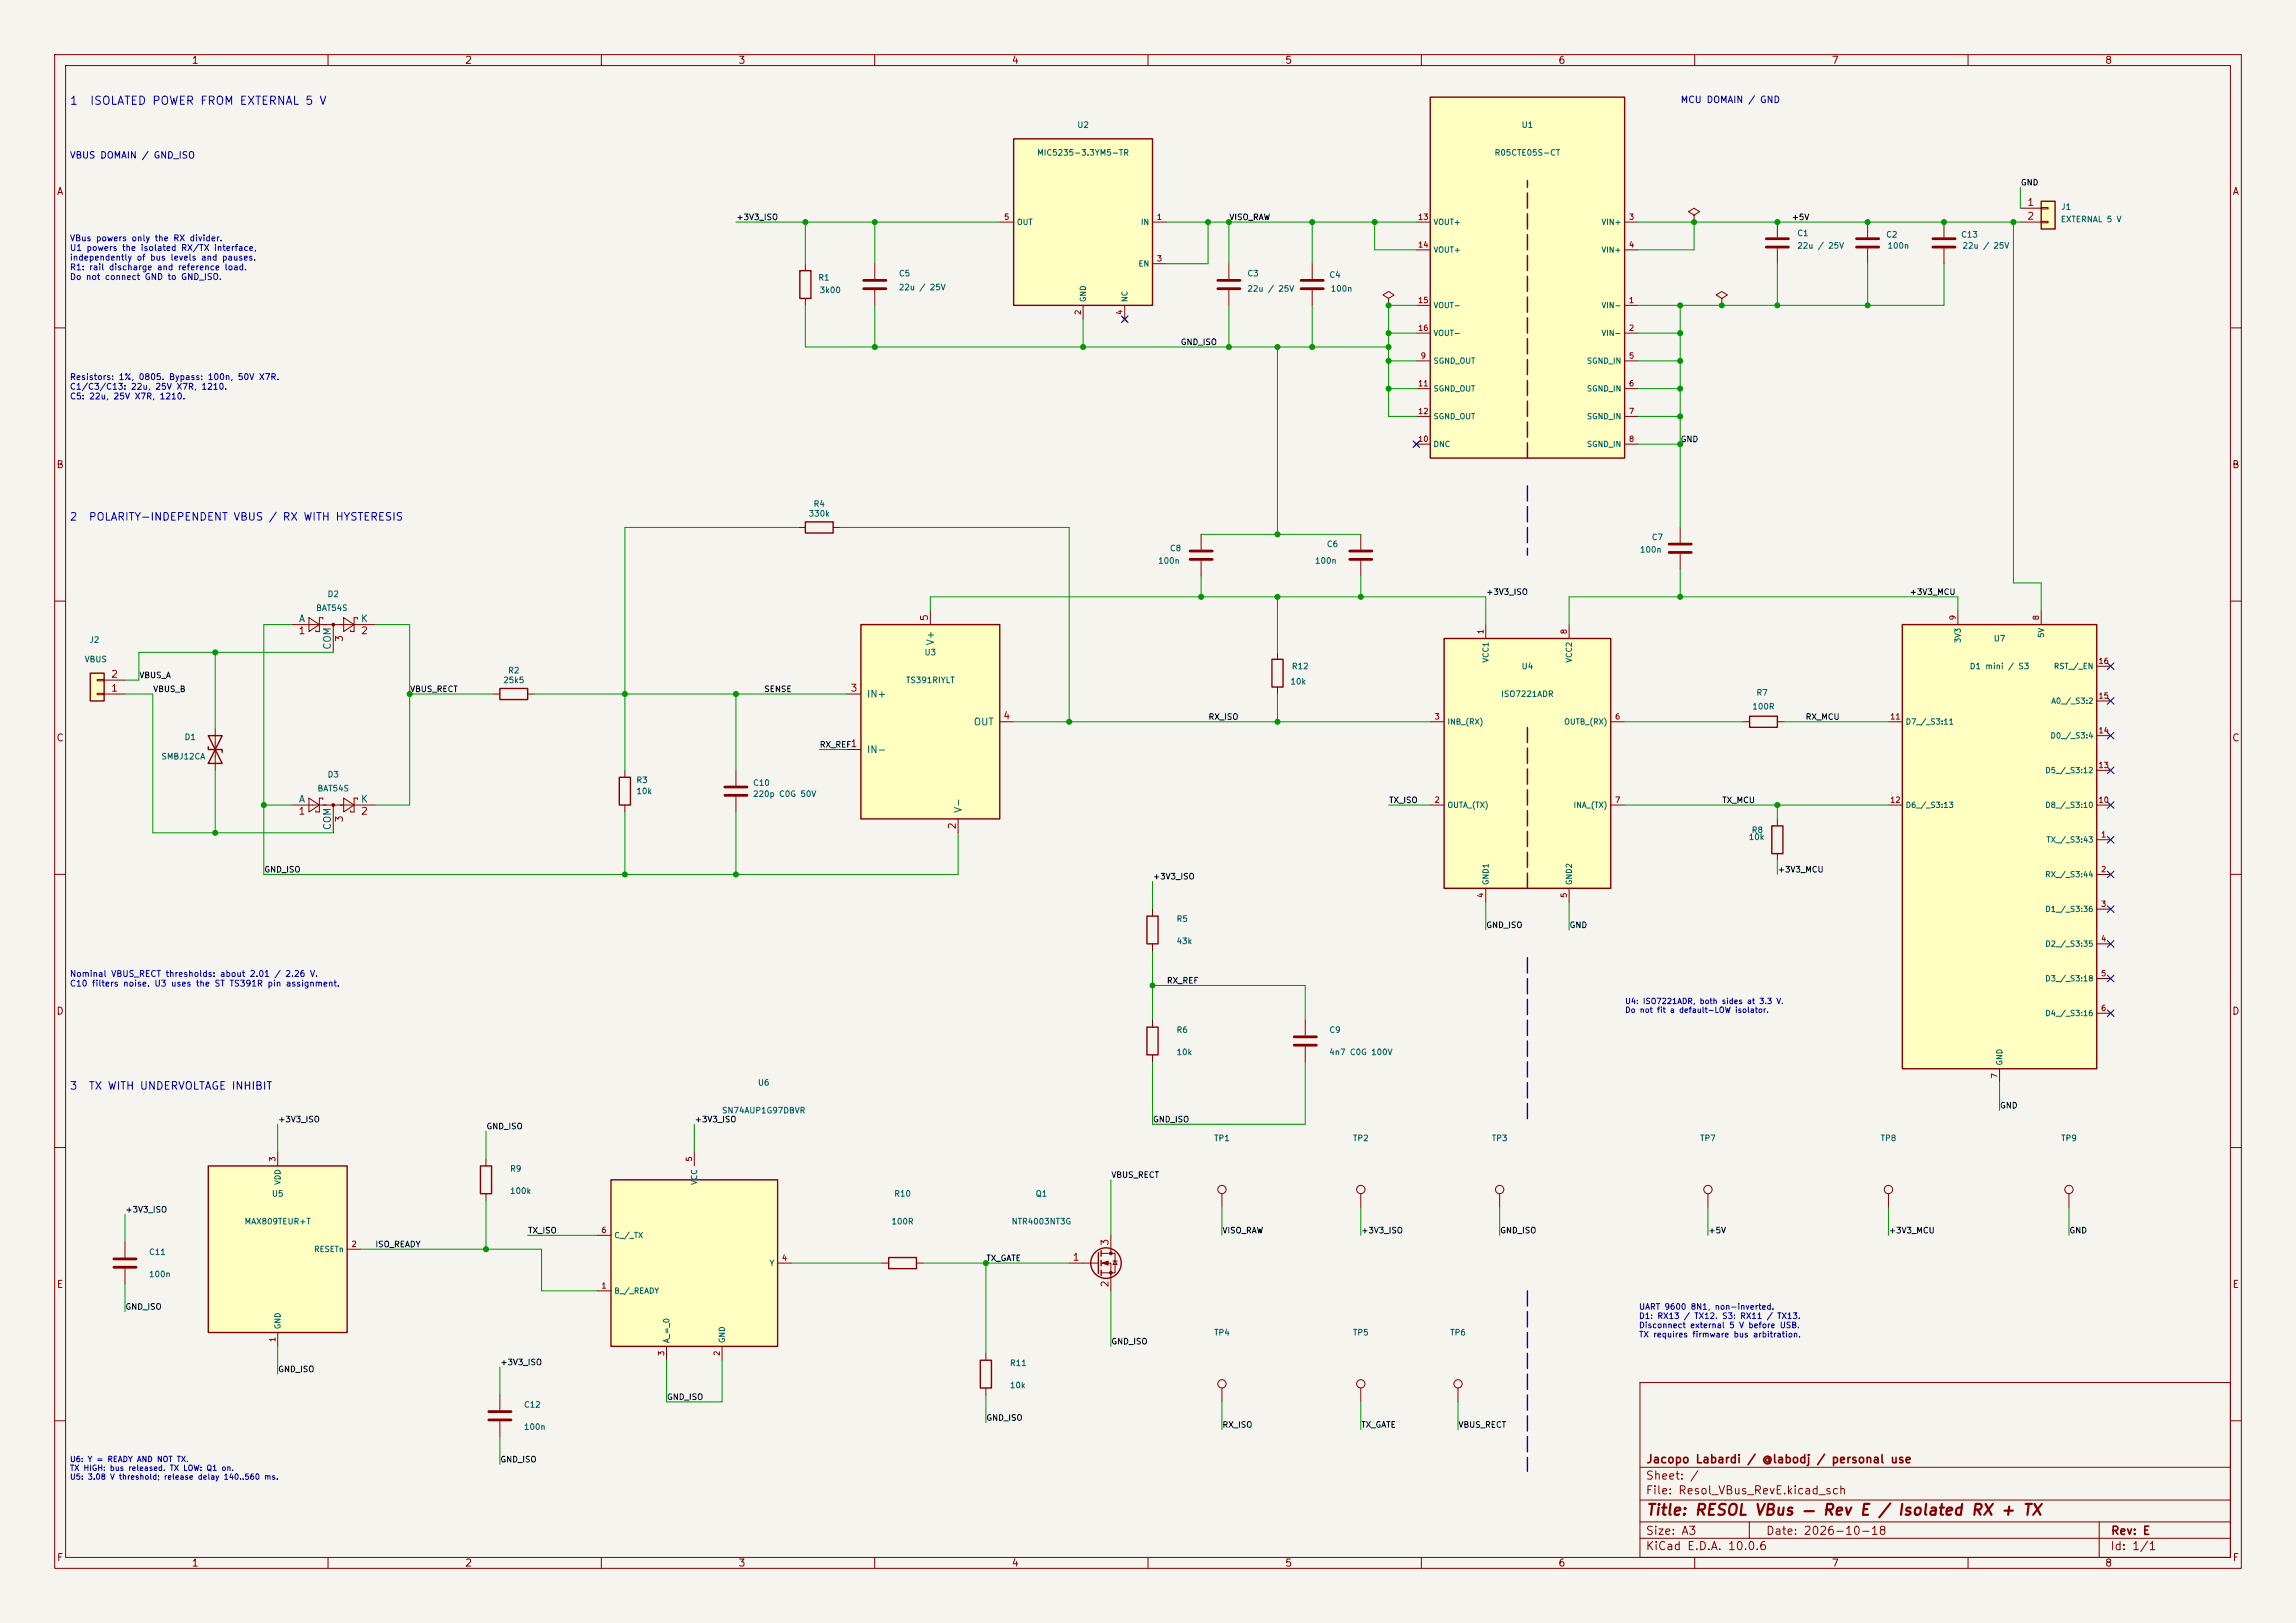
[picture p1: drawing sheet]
<svg xmlns="http://www.w3.org/2000/svg" width="420mm" height="297mm" viewBox="0 0 420 297" stroke-linecap="round" stroke-linejoin="round" font-family="sans-serif">
<defs><g id="words">
<text font-size="2" fill="#840000" x="301" y="277.8">Title: RESOL VBus — Rev E / Isolated RX + TX</text>
<g font-size="1.5" fill="#0000c2">
<text x="12.7" y="19.5">1</text>
<text x="16.4" y="19.5">ISOLATED POWER FROM EXTERNAL 5 V</text>
</g>
<g font-size="1.5" fill="#840000">
<text x="301" y="268.1">Jacopo Labardi / @labodj / personal use</text>
<text x="300.9" y="273.8">File: Resol_VBus_RevE.kicad_sch</text>
<text x="300.9" y="271.1">Sheet: /</text>
<text x="300.9" y="281.2">Size: A3</text>
<text x="322.9" y="281.2">Date: 2026-10-18</text>
<text x="386" y="281.2">Rev: E</text>
<text x="300.9" y="284">KiCad E.D.A. 10.0.6</text>
<text x="385.9" y="284">Id: 1/1</text>
</g>
<g font-size="1.4" fill="#0000c2">
<text x="12.7" y="95.6">2</text>
<text x="16.1" y="95.6">POLARITY-INDEPENDENT VBUS / RX WITH HYSTERESIS</text>
<text x="12.7" y="199.8">3</text>
<text x="16.1" y="199.8">TX WITH UNDERVOLTAGE INHIBIT</text>
</g>
<g font-size="1.3" fill="#840000">
<text x="35" y="12">1</text>
<text x="85" y="12">2</text>
<text x="135" y="12">3</text>
<text x="185" y="12">4</text>
<text x="235" y="12">5</text>
<text x="285" y="12">6</text>
<text x="335" y="12">7</text>
<text x="385" y="12">8</text>
<text x="10.3" y="36">A</text>
<text x="408.3" y="36">A</text>
<text x="10.2" y="86">B</text>
<text x="408.2" y="86">B</text>
<text x="10.2" y="136">C</text>
<text x="408.2" y="136">C</text>
<text x="10.2" y="186">D</text>
<text x="408.2" y="186">D</text>
<text x="10.3" y="236">E</text>
<text x="408.3" y="236">E</text>
<text x="10.3" y="286">F</text>
<text x="35" y="287">1</text>
<text x="85" y="287">2</text>
<text x="135" y="287">3</text>
<text x="185" y="287">4</text>
<text x="235" y="287">5</text>
<text x="285" y="287">6</text>
<text x="335" y="287">7</text>
<text x="385" y="287">8</text>
<text x="408.3" y="286">F</text>
</g>
<g font-size="1.3" fill="#a90000">
<text x="370.7" y="38">1</text>
<text x="370.7" y="40.5">2</text>
<text x="170" y="113.8" transform="rotate(-90 170 113.8)">5</text>
<text x="54.5" y="116.4">1</text>
<text x="63" y="117.6" transform="rotate(-90 63 117.6)">3</text>
<text x="65.9" y="116.4">2</text>
<text x="20.2" y="124.3">2</text>
<text x="20.2" y="126.9">1</text>
<text x="155.5" y="126.9">3</text>
<text x="183.4" y="131.9">4</text>
<text x="155.5" y="137">1</text>
<text x="54.5" y="149.4">1</text>
<text x="65.9" y="149.4">2</text>
<text x="63" y="150.6" transform="rotate(-90 63 150.6)">3</text>
<text x="175.1" y="151.9" transform="rotate(-90 175.1 151.9)">2</text>
<text x="196.1" y="231">1</text>
<text x="203.1" y="228.1" transform="rotate(-90 203.1 228.1)">3</text>
<text x="203.1" y="235.7" transform="rotate(-90 203.1 235.7)">2</text>
</g>
<g font-size="1.3" fill="#006464">
<text x="54.6" y="114.2">A</text>
<text x="60.8" y="119" transform="rotate(-90 60.8 119)">COM</text>
<text x="65.9" y="114.2">K</text>
<text x="171.1" y="118.2" transform="rotate(-90 171.1 118.2)">V+</text>
<text x="158.5" y="128">IN+</text>
<text x="178" y="133">OUT</text>
<text x="158.5" y="138.1">IN-</text>
<text x="54.6" y="147.2">A</text>
<text x="65.9" y="147.2">K</text>
<text x="176.2" y="148.9" transform="rotate(-90 176.2 148.9)">V-</text>
<text x="60.8" y="152" transform="rotate(-90 60.8 152)">COM</text>
</g>
<g font-size="1.2" fill="#0000c2">
<text x="307.3" y="19.1">MCU DOMAIN / GND</text>
<text x="12.7" y="29.3">VBUS DOMAIN / GND_ISO</text>
</g>
<g font-size="1.1" fill="#006464">
<text x="197" y="23.7">U2</text>
<text x="278.2" y="23.7">U1</text>
<text x="189.6" y="28.7">MIC5235-3.3YM5-TR</text>
<text x="273.3" y="28.7">R05CTE05S-CT</text>
<text x="376.9" y="40.9">EXTERNAL 5 V</text>
<text x="376.9" y="38.6">J1</text>
<text x="328.7" y="43.5">C1</text>
<text x="328.7" y="45.8">22u / 25V</text>
<text x="344.9" y="43.7">C2</text>
<text x="345.2" y="45.8">100n</text>
<text x="358.6" y="43.7">C13</text>
<text x="358.9" y="45.8">22u / 25V</text>
<text x="149.6" y="51.6">R1</text>
<text x="149.8" y="53.9">3k00</text>
<text x="164.3" y="50.8">C5</text>
<text x="164.3" y="53.4">22u / 25V</text>
<text x="228.1" y="50.8">C3</text>
<text x="228.1" y="53.6">22u / 25V</text>
<text x="243.1" y="51.1">C4</text>
<text x="243.3" y="53.6">100n</text>
<text x="147.8" y="94.8">330k</text>
<text x="148.7" y="93">R4</text>
<text x="213.9" y="101.1">C8</text>
<text x="242.6" y="100.4">C6</text>
<text x="299.9" y="101.4">100n</text>
<text x="302" y="99.1">C7</text>
<text x="211.8" y="103.4">100n</text>
<text x="240.5" y="103.4">100n</text>
<text x="57.7" y="112">BAT54S</text>
<text x="59.8" y="109.5">D2</text>
<text x="16.3" y="117.9">J2</text>
<text x="364.6" y="117.6">U7</text>
<text x="15.4" y="121.4">VBUS</text>
<text x="92" y="125.3">25k5</text>
<text x="92.8" y="123.5">R2</text>
<text x="165.6" y="125.3">TS391RIYLT</text>
<text x="169" y="120.2">U3</text>
<text x="236" y="125.5">10k</text>
<text x="236.2" y="122.7">R12</text>
<text x="278.2" y="122.7">U4</text>
<text x="360.2" y="122.7">D1 mini / S3</text>
<text x="274.5" y="127.8">ISO7221ADR</text>
<text x="320.4" y="130.1">100R</text>
<text x="321.2" y="127.5">R7</text>
<text x="33.7" y="135.7">D1</text>
<text x="29.4" y="139.2">SMBJ12CA</text>
<text x="59.8" y="142.5">D3</text>
<text x="116.3" y="143.5">R3</text>
<text x="58" y="145.1">BAT54S</text>
<text x="116.3" y="145.6">10k</text>
<text x="137.7" y="144.1">C10</text>
<text x="137.7" y="146.1">220p C0G 50V</text>
<text x="319.8" y="154">10k</text>
<text x="320.3" y="152.7">R8</text>
<text x="215.1" y="168.9">R5</text>
<text x="215.1" y="173">43k</text>
<text x="215.1" y="189.3">R6</text>
<text x="243.1" y="189.3">C9</text>
<text x="215.1" y="193.3">10k</text>
<text x="243.1" y="193.3">4n7 C0G 100V</text>
<text x="132" y="204">SN74AUP1G97DBVR</text>
<text x="138.5" y="198.9">U6</text>
<text x="222" y="209.1">TP1</text>
<text x="247.4" y="209.1">TP2</text>
<text x="272.8" y="209.1">TP3</text>
<text x="310.9" y="209.1">TP7</text>
<text x="343.9" y="209.1">TP8</text>
<text x="376.9" y="209.1">TP9</text>
<text x="93.2" y="214.7">R9</text>
<text x="49.6" y="219.2">U5</text>
<text x="93.2" y="218.7">100k</text>
<text x="163.5" y="219.2">R10</text>
<text x="189.3" y="219.2">Q1</text>
<text x="44.6" y="224.3">MAX809TEUR+T</text>
<text x="163" y="224.3">100R</text>
<text x="184.9" y="224.3">NTR4003NT3G</text>
<text x="27.2" y="229.9">C11</text>
<text x="27.2" y="234">100n</text>
<text x="222" y="244.6">TP4</text>
<text x="247.4" y="244.6">TP5</text>
<text x="265.2" y="244.6">TP6</text>
<text x="184.6" y="250.2">R11</text>
<text x="95.7" y="257.8">C12</text>
<text x="184.6" y="254.3">10k</text>
<text x="95.7" y="261.9">100n</text>
</g>
<g font-size="1.1" fill="#0f0f0f">
<text x="369.6" y="34.2">GND</text>
<text x="134.6" y="40.5">+3V3_ISO</text>
<text x="224.8" y="40.5">VISO_RAW</text>
<text x="327.7" y="40.5">+5V</text>
<text x="215.9" y="63.4">GND_ISO</text>
<text x="307.3" y="81.2">GND</text>
<text x="271.8" y="109.1">+3V3_ISO</text>
<text x="349.2" y="109.1">+3V3_MCU</text>
<text x="25.4" y="124.4">VBUS_A</text>
<text x="27.9" y="126.9">VBUS_B</text>
<text x="74.9" y="126.9">VBUS_RECT</text>
<text x="139.7" y="126.9">SENSE</text>
<text x="221" y="132">RX_ISO</text>
<text x="330.2" y="132">RX_MCU</text>
<text x="149.9" y="137.1">RX_REF</text>
<text x="254" y="147.2">TX_ISO</text>
<text x="315" y="147.2">TX_MCU</text>
<text x="48.3" y="159.9">GND_ISO</text>
<text x="210.8" y="161.2">+3V3_ISO</text>
<text x="325.1" y="159.9">+3V3_MCU</text>
<text x="271.8" y="170.1">GND_ISO</text>
<text x="287" y="170.1">GND</text>
<text x="213.4" y="180.2">RX_REF</text>
<text x="365.8" y="203.1">GND</text>
<text x="50.8" y="205.6">+3V3_ISO</text>
<text x="88.9" y="206.9">GND_ISO</text>
<text x="127" y="205.6">+3V3_ISO</text>
<text x="210.8" y="205.6">GND_ISO</text>
<text x="203.2" y="215.8">VBUS_RECT</text>
<text x="22.9" y="222.1">+3V3_ISO</text>
<text x="96.5" y="226">TX_ISO</text>
<text x="223.5" y="226">VISO_RAW</text>
<text x="248.9" y="226">+3V3_ISO</text>
<text x="274.3" y="226">GND_ISO</text>
<text x="312.4" y="226">+5V</text>
<text x="345.4" y="226">+3V3_MCU</text>
<text x="378.5" y="226">GND</text>
<text x="68.6" y="228.5">ISO_READY</text>
<text x="180.3" y="231">TX_GATE</text>
<text x="22.9" y="239.9">GND_ISO</text>
<text x="50.8" y="251.4">GND_ISO</text>
<text x="91.4" y="250.1">+3V3_ISO</text>
<text x="203.2" y="246.3">GND_ISO</text>
<text x="121.9" y="256.4">GND_ISO</text>
<text x="180.3" y="260.2">GND_ISO</text>
<text x="223.5" y="261.5">RX_ISO</text>
<text x="248.9" y="261.5">TX_GATE</text>
<text x="266.7" y="261.5">VBUS_RECT</text>
<text x="91.4" y="267.9">GND_ISO</text>
</g>
<g font-size="1.1" fill="#0000c2">
<text x="12.7" y="44.4">VBus powers only the RX divider.</text>
<text x="12.7" y="46.2">U1 powers the isolated RX/TX interface,</text>
<text x="12.7" y="47.9">independently of bus levels and pauses.</text>
<text x="12.7" y="49.7">R1: rail discharge and reference load.</text>
<text x="12.7" y="51.5">Do not connect GND to GND_ISO.</text>
<text x="12.7" y="69.8">Resistors: 1%, 0805. Bypass: 100n, 50V X7R.</text>
<text x="12.7" y="71.6">C1/C3/C13: 22u, 25V X7R, 1210.</text>
<text x="12.7" y="73.3">C5: 22u, 25V X7R, 1210.</text>
<text x="12.7" y="179">Nominal VBUS_RECT thresholds: about 2.01 / 2.26 V.</text>
<text x="12.7" y="180.8">C10 filters noise. U3 uses the ST TS391R pin assignment.</text>
<text x="299.7" y="239.9">UART 9600 8N1, non-inverted.</text>
<text x="299.7" y="241.6">D1: RX13 / TX12. S3: RX11 / TX13.</text>
<text x="299.7" y="243.3">Disconnect external 5 V before USB.</text>
<text x="299.7" y="245">TX requires firmware bus arbitration.</text>
</g>
<g font-size="1" fill="#a90000">
<text x="183.6" y="40.5">5</text>
<text x="211.5" y="40.5">1</text>
<text x="259.3" y="40.5">13</text>
<text x="297.9" y="40.5">3</text>
<text x="259.3" y="45.5">14</text>
<text x="297.9" y="45.5">4</text>
<text x="211.5" y="48.1">3</text>
<text x="197.9" y="57.7" transform="rotate(-90 197.9 57.7)">2</text>
<text x="205.6" y="57.7" transform="rotate(-90 205.6 57.7)">4</text>
<text x="259.3" y="55.7">15</text>
<text x="297.9" y="55.7">1</text>
<text x="259.3" y="60.8">16</text>
<text x="259.8" y="65.9">9</text>
<text x="297.9" y="60.8">2</text>
<text x="297.9" y="65.9">5</text>
<text x="259.3" y="70.9">11</text>
<text x="297.9" y="70.9">6</text>
<text x="259.3" y="76">12</text>
<text x="297.9" y="76">7</text>
<text x="259.3" y="81.1">10</text>
<text x="297.9" y="81.1">8</text>
<text x="358" y="113.6" transform="rotate(-90 358 113.6)">9</text>
<text x="373.2" y="113.6" transform="rotate(-90 373.2 113.6)">8</text>
<text x="271.6" y="116.1" transform="rotate(-90 271.6 116.1)">1</text>
<text x="286.8" y="116.1" transform="rotate(-90 286.8 116.1)">8</text>
<text x="383.8" y="121.7">16</text>
<text x="262.3" y="131.9">3</text>
<text x="295.3" y="131.9">6</text>
<text x="345.7" y="131.9">11</text>
<text x="383.8" y="128.1">15</text>
<text x="383.8" y="134.4">14</text>
<text x="383.8" y="140.8">13</text>
<text x="262.3" y="147.1">2</text>
<text x="295.3" y="147.1">7</text>
<text x="345.7" y="147.1">12</text>
<text x="383.8" y="147.1">10</text>
<text x="384.2" y="153.5">1</text>
<text x="384.2" y="159.8">2</text>
<text x="271.6" y="164.4" transform="rotate(-90 271.6 164.4)">4</text>
<text x="286.8" y="164.4" transform="rotate(-90 286.8 164.4)">5</text>
<text x="384.2" y="166.2">3</text>
<text x="384.2" y="172.5">4</text>
<text x="384.2" y="178.9">5</text>
<text x="384.2" y="185.2">6</text>
<text x="365.6" y="197.4" transform="rotate(-90 365.6 197.4)">7</text>
<text x="50.6" y="212.7" transform="rotate(-90 50.6 212.7)">3</text>
<text x="126.8" y="212.7" transform="rotate(-90 126.8 212.7)">5</text>
<text x="109.9" y="225.9">6</text>
<text x="64.2" y="228.4">2</text>
<text x="142.9" y="231">4</text>
<text x="109.9" y="236">1</text>
<text x="50.6" y="245.7" transform="rotate(-90 50.6 245.7)">1</text>
<text x="121.7" y="248.2" transform="rotate(-90 121.7 248.2)">3</text>
<text x="131.9" y="248.2" transform="rotate(-90 131.9 248.2)">2</text>
</g>
<g font-size="1" fill="#006464">
<text x="185.9" y="41.4">OUT</text>
<text x="208.6" y="41.4">IN</text>
<text x="262.1" y="41.4">VOUT+</text>
<text x="292.9" y="41.4">VIN+</text>
<text x="262.1" y="46.5">VOUT+</text>
<text x="292.9" y="46.5">VIN+</text>
<text x="208.2" y="49">EN</text>
<text x="198.9" y="55.4" transform="rotate(-90 198.9 55.4)">GND</text>
<text x="206.5" y="55.4" transform="rotate(-90 206.5 55.4)">NC</text>
<text x="262.1" y="56.6">VOUT-</text>
<text x="292.9" y="56.6">VIN-</text>
<text x="262.1" y="61.7">VOUT-</text>
<text x="292.9" y="61.7">VIN-</text>
<text x="262.1" y="66.8">SGND_OUT</text>
<text x="262.1" y="71.9">SGND_OUT</text>
<text x="290.2" y="66.8">SGND_IN</text>
<text x="290.2" y="71.9">SGND_IN</text>
<text x="262.1" y="77">SGND_OUT</text>
<text x="290.2" y="77">SGND_IN</text>
<text x="262.1" y="82">DNC</text>
<text x="290.2" y="82">SGND_IN</text>
<text x="358.9" y="117.8" transform="rotate(-90 358.9 117.8)">3V3</text>
<text x="374.1" y="116.8" transform="rotate(-90 374.1 116.8)">5V</text>
<text x="272.5" y="121.4" transform="rotate(-90 272.5 121.4)">VCC1</text>
<text x="287.8" y="121.4" transform="rotate(-90 287.8 121.4)">VCC2</text>
<text x="375.6" y="122.7">RST_/_EN</text>
<text x="375.1" y="129">A0_/_S3:2</text>
<text x="264.7" y="132.8">INB_(RX)</text>
<text x="286" y="132.8">OUTB_(RX)</text>
<text x="348.5" y="132.8">D7_/_S3:11</text>
<text x="375" y="135.4">D0_/_S3:4</text>
<text x="374" y="141.7">D5_/_S3:12</text>
<text x="264.7" y="148.1">OUTA_(TX)</text>
<text x="287.7" y="148.1">INA_(TX)</text>
<text x="348.5" y="148.1">D6_/_S3:13</text>
<text x="374" y="148.1">D8_/_S3:10</text>
<text x="374.3" y="154.4">TX_/_S3:43</text>
<text x="374" y="160.8">RX_/_S3:44</text>
<text x="272.5" y="162.1" transform="rotate(-90 272.5 162.1)">GND1</text>
<text x="287.8" y="162.1" transform="rotate(-90 287.8 162.1)">GND2</text>
<text x="374" y="167.1">D1_/_S3:36</text>
<text x="374" y="173.5">D2_/_S3:35</text>
<text x="374" y="179.8">D3_/_S3:18</text>
<text x="374" y="186.2">D4_/_S3:16</text>
<text x="366.5" y="195.1" transform="rotate(-90 366.5 195.1)">GND</text>
<text x="51.6" y="216.9" transform="rotate(-90 51.6 216.9)">VDD</text>
<text x="127.8" y="216.9" transform="rotate(-90 127.8 216.9)">VCC</text>
<text x="112.3" y="226.8">C_/_TX</text>
<text x="57.4" y="229.4">RESETn</text>
<text x="140.7" y="231.9">Y</text>
<text x="112.3" y="237">B_/_READY</text>
<text x="51.6" y="243.3" transform="rotate(-90 51.6 243.3)">GND</text>
<text x="122.7" y="245.9" transform="rotate(-90 122.7 245.9)">A_=_0</text>
<text x="132.8" y="245.9" transform="rotate(-90 132.8 245.9)">GND</text>
</g>
<g font-size="1" fill="#0000c2">
<text x="297.2" y="184">U4: ISO7221ADR, both sides at 3.3 V.</text>
<text x="297.2" y="185.6">Do not fit a default-LOW isolator.</text>
<text x="12.7" y="267.8">U6: Y = READY AND NOT TX.</text>
<text x="12.7" y="269.4">TX HIGH: bus released. TX LOW: Q1 on.</text>
<text x="12.7" y="271">U5: 3.08 V threshold; release delay 140..560 ms.</text>
</g>
</g></defs>
<path d="M0 0h420v297h-420z" fill="#f5f4ef" stroke="#f5f4ef" stroke-width=".18"/>
<g fill="none" stroke="#840000" stroke-width=".18">
<path d="M10 10h400v277h-400zM12 12h396v273h-396zM60 10v2M110 10v2M160 10v2M210 10v2M260 10v2M310 10v2M360 10v2M224.8 48.3v2.8M224.8 53.1v2.8M240 48.3v2.8"/>
<path d="M240 53.1v2.8M325.1 40.6v2.8M325.1 45.5v2.8M341.6 40.6v2.8M341.6 45.5v2.8M10 60h2M408 60h2M248.9 97.8v2.8M10 110h2M248.9 102.6v2.8M408 110h2M10 160h2"/>
<path d="M408 160h2M10 210h2M408 210h2M300 253h108v32h-108zM10 260h2M300 278.5h108M300 274.5h108M300 268.5h108M320 278.5v3M384 278.5v6.5M408 260h2M60 285v2"/>
<path d="M110 285v2M160 285v2M210 285v2M260 285v2M300 281.5h108M310 285v2M360 285v2"/>
</g>
<path d="M222.8 51.3h4M222.8 52.8h4M238 51.3h4.1M238 52.8h4.1M323.1 43.7h4.1M323.1 45.2h4.1M339.6 43.7h4.1M339.6 45.2h4.1M246.9 102.4h4.1M246.9 100.8h4.1" fill="none" stroke="#840000" stroke-width=".51"/>
<path d="M373.4 36.8h2.5v5.1h-2.5z" fill="#ffffc2"/>
<path d="M373.4 36.8h2.5v5.1h-2.5z" fill="none" stroke="#840000" stroke-width=".25"/>
<g fill="none" stroke="#840000" stroke-width=".18">
<path d="M309.9 39.4l1-.7-1-.6-1 .6 1 .7v1.2M369.6 38.1h3.8M373.4 38h1.2v.2h-1.2zM309.9 40.6h.1M315 54.6l1-.6-1-.7-1.1 .7 1.1 .6v1.3M315 55.9h.1M355.6 40.6v2.8M355.6 45.5v2.8M369.6 40.6h3.8M373.4 40.5h1.2v.3h-1.2zM219.7 97.8v2.8M307.3 96.5v2.8"/>
<path d="M219.7 102.6v2.8M307.3 101.3v2.8M91.4 255.3v2.8M91.4 260.1v2.8"/>
</g>
<path d="M353.6 43.7h4M353.6 45.2h4M305.3 99.6h4.1M217.7 102.4h4M217.7 100.8h4M305.3 101.1h4.1M89.4 258.3h4.1M89.4 259.8h4.1" fill="none" stroke="#840000" stroke-width=".51"/>
<path d="M185.4 25.4h25.4v30.5h-25.4z" fill="#ffffc2"/>
<path d="M185.4 25.4h25.4v30.5h-25.4z" fill="none" stroke="#840000" stroke-width=".25"/>
<g fill="none" stroke="#840000" stroke-width=".18">
<path d="M182.9 40.6h2.5M198.1 55.9v2.5M205.4 58l.7 .8M205.7 55.9v2.5M206.1 58l-.7 .8M210.8 40.6h2.6M210.8 48.3h2.6M345.4 218.4v2.6M378.5 218.4v2.6"/>
<circle cx="345.4" cy="217.7" r=".76"/>
<circle cx="378.5" cy="217.7" r=".76"/>
</g>
<path d="M111.8 215.9h30.4v30.5h-30.4z" fill="#ffffc2"/>
<path d="M111.8 215.9h30.4v30.5h-30.4z" fill="none" stroke="#840000" stroke-width=".25"/>
<path d="M127 210.8v2.6M109.2 236.2h2.6M109.2 226.1h2.6M142.2 231.1h2.6M121.9 246.4v2.5M132.1 246.4v2.5" fill="none" stroke="#840000" stroke-width=".18"/>
<path d="M348 114.3h35.5v81.3h-35.5z" fill="#ffffc2"/>
<path d="M146.3 49.5h2v5.1h-2zM348 114.3h35.5v81.3h-35.5z" fill="none" stroke="#840000" stroke-width=".25"/>
<g fill="none" stroke="#840000" stroke-width=".18">
<path d="M147.3 48.3v1.2M147.3 54.6v1.3M358.1 111.8v2.5M373.4 111.8v2.5M345.4 132.1h2.6M383.5 134.6h2.6M383.5 128.3h2.6M383.5 121.9h2.6M345.4 147.3h2.6M383.5 153.7h2.6M383.5 147.3h2.6M383.5 141h2.6"/>
<path d="M383.5 160h2.6M383.5 166.4h2.6M383.5 172.7h2.6M383.5 179.1h2.6M365.8 195.6v2.5M383.5 185.4h2.6"/>
</g>
<path d="M16.5 123.2h2.5v5.1h-2.5z" fill="#ffffc2"/>
<path d="M147.3 95.5h5.1v2h-5.1zM16.5 123.2h2.5v5.1h-2.5zM38.1 134.6h2.5l-2.5 5.1h2.5zM38.1 136.7v.5h2.5v.5M91.4 126h5.1v2h-5.1z" fill="none" stroke="#840000" stroke-width=".25"/>
<g fill="none" stroke="#840000" stroke-width=".18">
<path d="M160 48.3v2.8M160 53.1v2.8M146 96.5h1.3M152.4 96.5h1.3M53.3 114.3h15.3M56.5 113l1.9 1.3-1.9 1.3zM59.1 113.3v-.3h-.7v2.6h-.6v-.3M61 114.3v5.1M62.9 113l1.9 1.3-1.9 1.3zM65.4 113.3v-.3h-.6v2.6h-.7v-.3M17.8 126.9h1.2v.2h-1.2zM17.8 124.3h1.2v.3h-1.2z"/>
<path d="M19 127h3.9M19 124.5h3.9M39.4 133.4v7.6M90.2 127h1.2M96.5 127h1.3M53.3 147.3h15.3M56.5 146.1l1.9 1.2-1.9 1.3zM59.1 146.3v-.2h-.7v2.5h-.6v-.3M61 147.3v5.1M62.9 146.1l1.9 1.2-1.9 1.3zM65.4 146.3v-.2h-.6v2.5h-.7v-.3M238.8 186.7v2.8"/>
<path d="M238.8 191.5v2.8M22.9 227.3v2.8M22.9 232.2v2.7M223.5 254v2.5M266.7 254v2.5"/>
<circle cx="223.5" cy="253.2" r=".76"/>
<circle cx="266.7" cy="253.2" r=".76"/>
</g>
<g fill="#840000" stroke="#840000" stroke-width=".18">
<circle cx="61" cy="114.3" r=".25"/>
<circle cx="61" cy="147.3" r=".25"/>
</g>
<path d="M158 51.3h4.1M158 52.8h4.1M236.7 189.7h4.1M236.7 191.3h4.1M20.8 230.4h4.1M20.8 231.9h4.1" fill="none" stroke="#840000" stroke-width=".51"/>
<path d="M38.1 213.4h25.4v30.4h-25.4z" fill="#ffffc2"/>
<path d="M320 131.1h5.1v2h-5.1zM324.1 151.1h2v5.1h-2zM38.1 213.4h25.4v30.4h-25.4zM87.9 213.4h2v5h-2z" fill="none" stroke="#840000" stroke-width=".25"/>
<g fill="none" stroke="#840000" stroke-width=".18">
<path d="M254 54.6l1-.6-1-.7-1 .7 1 .6v1.3M254 55.9h.1M318.8 132.1h1.2M325.1 132.1h1.3M325.1 149.9v1.2M325.1 156.2v1.3M50.8 210.8v2.6M88.9 212.1v1.3M88.9 218.4v1.3M274.3 218.4v2.6M312.4 218.4v2.6M63.5 228.6h2.5"/>
<path d="M50.8 243.8v2.6"/>
<circle cx="274.3" cy="217.7" r=".76"/>
<circle cx="312.4" cy="217.7" r=".76"/>
</g>
<path d="M157.5 114.3h25.4v35.6h-25.4z" fill="#ffffc2"/>
<path d="M157.5 114.3h25.4v35.6h-25.4zM232.7 120.7h2v5h-2zM113.3 142.2h2v5.1h-2zM209.8 167.6h2v5.1h-2zM209.8 188h2v5h-2zM162.6 230.1h5v2.1h-5z" fill="none" stroke="#840000" stroke-width=".25"/>
<g fill="none" stroke="#840000" stroke-width=".18">
<path d="M170.2 111.8v2.5M233.7 119.4v1.3M154.9 137.2h2.6M154.9 127h2.6M182.9 132.1h2.5M233.7 125.7v1.3M114.3 141v1.2M114.3 147.3v1.3M134.6 141v2.8M134.6 145.8v2.8M175.3 149.9v2.5M210.8 166.4v1.2"/>
<path d="M210.8 172.7v1.3M210.8 186.7v1.3M210.8 193v1.3M161.3 231.1h1.3M167.6 231.1h1.3"/>
</g>
<path d="M132.6 144h4.1M132.6 145.5h4.1" fill="none" stroke="#840000" stroke-width=".51"/>
<path d="M261.6 17.8h35.6v66h-35.6z" fill="#ffffc2"/>
<g fill="none" stroke="#840000" stroke-width=".25">
<path d="M261.6 17.8h35.6v66h-35.6zM200.9 229.2v3.8M201.4 228.9v1M201.4 230.6v1M201.4 232.4v1M179.3 248.9h2.1v5.1h-2.1z"/>
<circle cx="202.3" cy="231.1" r="2.79"/>
</g>
<path d="M279.4 83.8v-50.8" fill="none" stroke="#840000" stroke-width=".25" stroke-dasharray="2.8 1"/>
<g fill="none" stroke="#840000" stroke-width=".18">
<path d="M259.1 55.9h2.5M259.1 40.6h2.5M259.1 45.7h2.5M297.2 55.9h2.5M297.2 40.6h2.5M297.2 45.7h2.5M259.1 61h2.5M259.1 66h2.5M259.1 71.1h2.5M259.1 76.2h2.5M297.2 61h2.5M297.2 66h2.5"/>
<path d="M297.2 71.1h2.5M297.2 76.2h2.5M258.7 80.9l.8 .8M259.1 81.3h2.5M259.5 80.9l-.8 .8M297.2 81.3h2.5M223.5 218.4v2.6M195.6 231.1h5.3M201.4 229.4h2.6v3.5h-2.6M201.4 231.1h1.8v5.1M203.2 226.1v3.3M203.6 230.8h.7"/>
<path d="M204 230.8l.3 .6h-.7zM180.3 247.6v1.3M180.3 254v1.3M248.9 254v2.5"/>
<circle cx="223.5" cy="217.7" r=".76"/>
<circle cx="248.9" cy="253.2" r=".76"/>
</g>
<g fill="#840000" stroke="#840000" stroke-width=".18">
<path d="M201.7 231.1l1-.3v.7z"/>
<circle cx="203.2" cy="229.4" r=".25"/>
<circle cx="203.2" cy="232.9" r=".25"/>
</g>
<path d="M264.2 116.8h30.4v45.8h-30.4z" fill="#ffffc2"/>
<path d="M264.2 116.8h30.4v45.8h-30.4z" fill="none" stroke="#840000" stroke-width=".25"/>
<path d="M279.4 162.6v-30.5" fill="none" stroke="#840000" stroke-width=".25" stroke-dasharray="2.8 1"/>
<g fill="none" stroke="#840000" stroke-width=".18">
<path d="M271.8 114.3v2.5M287 114.3v2.5M261.6 132.1h2.6M294.6 132.1h2.6M261.6 147.3h2.6M294.6 147.3h2.6M271.8 162.6v2.5M287 162.6v2.5M248.9 218.4v2.6"/>
<circle cx="248.9" cy="217.7" r=".76"/>
</g>
<path d="M279.4 88.9v12.7M279.4 175.3v30.4M279.4 236.2v33" fill="none" stroke="#0000c2" stroke-width=".25" stroke-dasharray="2.8 1"/>
<g fill="none" stroke="#009600" stroke-width=".18">
<path d="M369.6 34.3v3.8M134.6 40.6h48.3M147.3 40.6v7.7M147.3 55.9v7.6h106.7M160 40.6v7.7M160 55.9v7.6M198.1 58.4v5.1M213.4 40.6h45.7M221 40.6v7.7h-7.6M224.8 40.6v7.7M224.8 55.9v7.6M240 40.6v7.7"/>
<path d="M240 55.9v7.6M251.5 40.6v5.1h7.6M259.1 55.9h-5.1v20.3h5.1M299.7 40.6h69.9M307.3 55.9v40.6M309.9 40.6v5.1h-10.2M325.1 48.3v7.6M341.6 48.3v7.6M355.6 48.3v7.6h-55.9M368.3 40.6v66.1h5.1v5.1M233.7 63.5v34.3M254 71.1h5.1"/>
<path d="M254 61h5.1M254 66h5.1M299.7 71.1h7.6M299.7 61h7.6M299.7 76.2h7.6M299.7 66h7.6M146 96.5h-31.7v44.5M153.7 96.5h41.9v35.6M219.7 97.8h29.2M299.7 81.3h7.6M39.4 119.4v14M53.3 114.3h-5v45.7h127v-7.6"/>
<path d="M61 119.4h-35.6v5.1h-2.5M68.6 114.3h6.3v33h-6.3M170.2 111.8v-2.6h101.6v5.1M219.7 105.4v3.8M233.7 109.2v10.2M248.9 105.4v3.8M307.3 104.1v5.1M358.1 111.8v-2.6h-71.1v5.1M22.9 127h5v25.4h33.1M74.9 127h15.3M97.8 127h57.1M134.6 127v14"/>
<path d="M149.9 137.2h5M185.4 132.1h76.2M233.7 127v5.1M297.2 132.1h21.6M326.4 132.1h19M39.4 141v11.4M48.3 147.3h5M114.3 148.6v11.4M134.6 148.6v11.4M254 147.3h7.6M297.2 147.3h48.2M325.1 147.3v2.6"/>
<path d="M325.1 157.5v2.5M210.8 161.3v5.1M210.8 174v12.7M271.8 165.1v5.1M287 165.1v5.1M210.8 194.3v11.4h28v-11.4M210.8 180.3h28v6.4M365.8 198.1v5.1M50.8 205.7v5.1M88.9 207v5.1M88.9 219.7v8.9M127 205.7v5.1"/>
<path d="M203.2 215.9v10.2M22.9 222.2v5.1M22.9 234.9v5.1M66 228.6h33.1v7.6h10.1M96.5 226.1h12.7M144.8 231.1h16.5M168.9 231.1h26.7M180.3 231.1v16.5M203.2 236.2v10.2M223.5 221v5.1M248.9 221v5.1M274.3 221v5.1"/>
<path d="M312.4 221v5.1M345.4 221v5.1M378.5 221v5.1M50.8 246.4v5.1M91.4 250.2v5.1M121.9 248.9v7.6h10.2v-7.6M180.3 255.3v5M223.5 256.5v5.1M248.9 256.5v5.1M266.7 256.5v5.1M91.4 262.9v5.1"/>
</g>
<g fill="none" stroke="#000084" stroke-width=".18">
<path d="M205.1 57.8l1.2 1.2M206.3 57.8l-1.2 1.2M258.5 80.7l1.2 1.2M259.7 80.7l-1.2 1.2M385.5 121.3l1.2 1.2M385.5 127.7l1.2 1.2M385.5 134l1.2 1.2M386.7 121.3l-1.2 1.2M386.7 127.7l-1.2 1.2M386.7 134l-1.2 1.2M385.5 146.7l1.2 1.2M385.5 153.1l1.2 1.2"/>
<path d="M385.5 140.4l1.2 1.2M385.5 159.4l1.2 1.2M386.7 146.7l-1.2 1.2M386.7 153.1l-1.2 1.2M386.7 140.4l-1.2 1.2M386.7 159.4l-1.2 1.2M385.5 165.8l1.2 1.2M385.5 178.5l1.2 1.2M385.5 172.1l1.2 1.2M386.7 165.8l-1.2 1.2M386.7 178.5l-1.2 1.2M386.7 172.1l-1.2 1.2"/>
<path d="M385.5 184.8l1.2 1.2M386.7 184.8l-1.2 1.2"/>
</g>
<g fill="#009600" stroke="#009600" stroke-width=".18">
<circle cx="307.3" cy="61" r=".46"/>
<circle cx="233.7" cy="109.2" r=".46"/>
<circle cx="233.7" cy="132.1" r=".46"/>
<circle cx="248.9" cy="109.2" r=".46"/>
<circle cx="195.6" cy="132.1" r=".46"/>
<circle cx="254" cy="71.1" r=".46"/>
<circle cx="233.7" cy="97.8" r=".46"/>
<circle cx="254" cy="63.5" r=".46"/>
<circle cx="254" cy="66" r=".46"/>
<circle cx="325.1" cy="147.3" r=".46"/>
<circle cx="325.1" cy="40.6" r=".46"/>
<circle cx="309.9" cy="40.6" r=".46"/>
<circle cx="341.6" cy="55.9" r=".46"/>
<circle cx="341.6" cy="40.6" r=".46"/>
<circle cx="325.1" cy="55.9" r=".46"/>
<circle cx="315" cy="55.9" r=".46"/>
<circle cx="307.3" cy="55.9" r=".46"/>
<circle cx="368.3" cy="40.6" r=".46"/>
<circle cx="355.6" cy="40.6" r=".46"/>
<circle cx="307.3" cy="66" r=".46"/>
<circle cx="307.3" cy="76.2" r=".46"/>
<circle cx="307.3" cy="71.1" r=".46"/>
<circle cx="307.3" cy="109.2" r=".46"/>
<circle cx="307.3" cy="81.3" r=".46"/>
<circle cx="210.8" cy="180.3" r=".46"/>
<circle cx="39.4" cy="152.4" r=".46"/>
<circle cx="48.3" cy="147.3" r=".46"/>
<circle cx="39.4" cy="119.4" r=".46"/>
<circle cx="114.3" cy="127" r=".46"/>
<circle cx="74.9" cy="127" r=".46"/>
<circle cx="160" cy="63.5" r=".46"/>
<circle cx="147.3" cy="40.6" r=".46"/>
<circle cx="160" cy="40.6" r=".46"/>
<circle cx="134.6" cy="127" r=".46"/>
<circle cx="88.9" cy="228.6" r=".46"/>
<circle cx="114.3" cy="160" r=".46"/>
<circle cx="224.8" cy="40.6" r=".46"/>
<circle cx="240" cy="40.6" r=".46"/>
<circle cx="224.8" cy="63.5" r=".46"/>
<circle cx="233.7" cy="63.5" r=".46"/>
<circle cx="240" cy="63.5" r=".46"/>
<circle cx="254" cy="61" r=".46"/>
<circle cx="251.5" cy="40.6" r=".46"/>
<circle cx="254" cy="55.9" r=".46"/>
<circle cx="219.7" cy="109.2" r=".46"/>
<circle cx="198.1" cy="63.5" r=".46"/>
<circle cx="221" cy="40.6" r=".46"/>
<circle cx="180.3" cy="231.1" r=".46"/>
<circle cx="134.6" cy="160" r=".46"/>
</g>
<use href="#words"/>
</svg>
